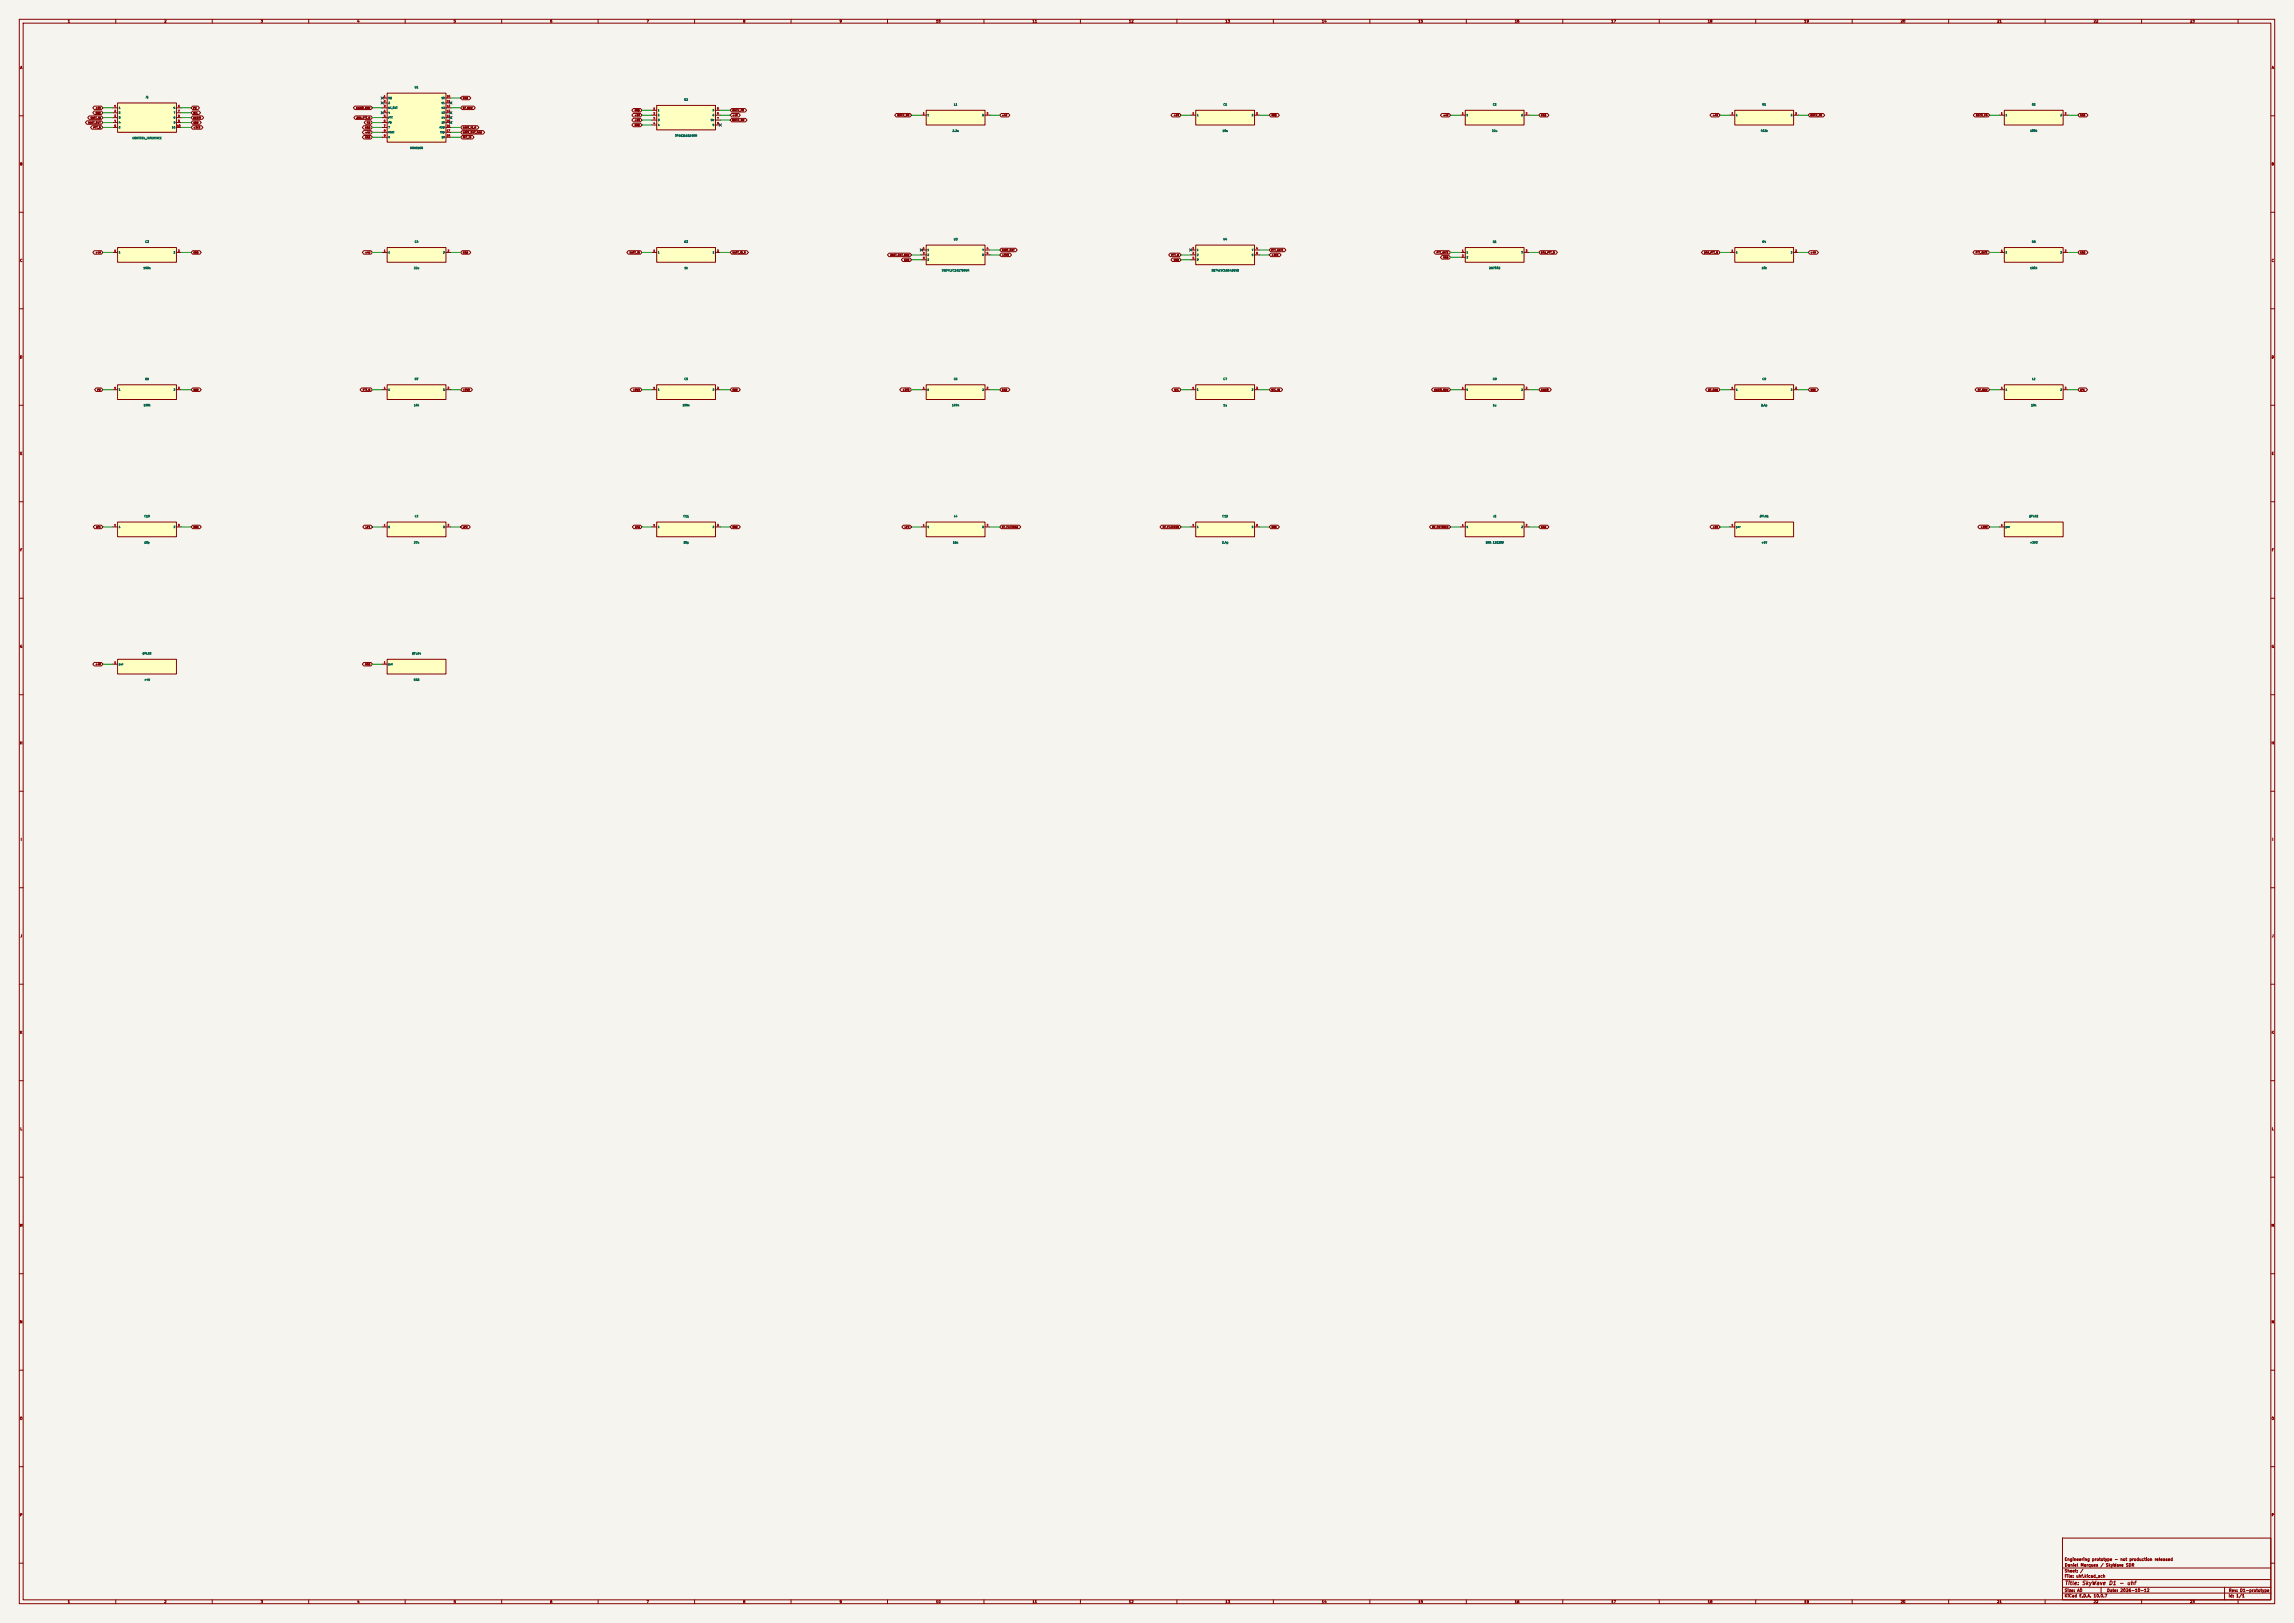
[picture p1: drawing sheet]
<svg xmlns="http://www.w3.org/2000/svg" width="1189mm" height="841mm" viewBox="0 0 1189 841" stroke-linecap="round" stroke-linejoin="round" font-family="sans-serif">
<defs><g id="words">
<text font-size="2" fill="#840000" x="1070" y="822">Title: SkyWave D1 - uhf</text>
<g font-size="1.5" fill="#840000">
<text x="1070" y="809">Engineering prototype - not production released</text>
<text x="1070" y="815">Sheet: /</text>
<text x="1070" y="812">Daniel Marques / SkyWave SDR</text>
<text x="1070" y="818">File: uhf.kicad_sch</text>
<text x="1070" y="825">Size: A0</text>
<text x="1092" y="825">Date: 2026-10-12</text>
<text x="1155" y="825">Rev: D1-prototype</text>
<text x="1070" y="828">KiCad E.D.A. 10.0.7</text>
<text x="1155" y="828">Id: 1/1</text>
</g>
<g font-size="1.3" fill="#840000">
<text x="35" y="12">1</text>
<text x="85" y="12">2</text>
<text x="135" y="12">3</text>
<text x="185" y="12">4</text>
<text x="235" y="12">5</text>
<text x="285" y="12">6</text>
<text x="335" y="12">7</text>
<text x="385" y="12">8</text>
<text x="435" y="12">9</text>
<text x="485" y="12">10</text>
<text x="535" y="12">11</text>
<text x="585" y="12">12</text>
<text x="635" y="12">13</text>
<text x="685" y="12">14</text>
<text x="735" y="12">15</text>
<text x="785" y="12">16</text>
<text x="835" y="12">17</text>
<text x="885" y="12">18</text>
<text x="935" y="12">19</text>
<text x="985" y="12">20</text>
<text x="1035" y="12">21</text>
<text x="1085" y="12">22</text>
<text x="1135" y="12">23</text>
<text x="10" y="36">A</text>
<text x="1177" y="36">A</text>
<text x="10" y="86">B</text>
<text x="1177" y="86">B</text>
<text x="10" y="136">C</text>
<text x="1177" y="136">C</text>
<text x="10" y="186">D</text>
<text x="1177" y="186">D</text>
<text x="10" y="236">E</text>
<text x="1177" y="236">E</text>
<text x="10" y="286">F</text>
<text x="1177" y="286">F</text>
<text x="10" y="336">G</text>
<text x="1177" y="336">G</text>
<text x="10" y="386">H</text>
<text x="1177" y="386">H</text>
<text x="11" y="436">I</text>
<text x="1178" y="436">I</text>
<text x="10" y="486">J</text>
<text x="1177" y="486">J</text>
<text x="10" y="536">K</text>
<text x="1177" y="536">K</text>
<text x="10" y="586">L</text>
<text x="1177" y="586">L</text>
<text x="10" y="636">M</text>
<text x="1177" y="636">M</text>
<text x="10" y="686">N</text>
<text x="1177" y="686">N</text>
<text x="10" y="736">O</text>
<text x="1177" y="736">O</text>
<text x="10" y="786">P</text>
<text x="1177" y="786">P</text>
<text x="35" y="831">1</text>
<text x="85" y="831">2</text>
<text x="135" y="831">3</text>
<text x="185" y="831">4</text>
<text x="235" y="831">5</text>
<text x="285" y="831">6</text>
<text x="335" y="831">7</text>
<text x="385" y="831">8</text>
<text x="435" y="831">9</text>
<text x="485" y="831">10</text>
<text x="535" y="831">11</text>
<text x="585" y="831">12</text>
<text x="635" y="831">13</text>
<text x="685" y="831">14</text>
<text x="735" y="831">15</text>
<text x="785" y="831">16</text>
<text x="835" y="831">17</text>
<text x="885" y="831">18</text>
<text x="935" y="831">19</text>
<text x="985" y="831">20</text>
<text x="1035" y="831">21</text>
<text x="1085" y="831">22</text>
<text x="1135" y="831">23</text>
</g>
<g font-size="1" fill="#006464">
<text x="215" y="46">U1</text>
<text x="75" y="51">J1</text>
<text x="354" y="52">U2</text>
<text x="494" y="55">L1</text>
<text x="634" y="55">C1</text>
<text x="774" y="55">C2</text>
<text x="913" y="55">R1</text>
<text x="1053" y="55">R2</text>
<text x="350" y="71">TPS62160DGKR</text>
<text x="494" y="69">2.2u</text>
<text x="633" y="69">10u</text>
<text x="773" y="69">22u</text>
<text x="912" y="69">402k</text>
<text x="1052" y="69">100k</text>
<text x="68" y="72">CONTROL_INTERFACE</text>
<text x="212" y="77">DRA818U</text>
<text x="494" y="125">U3</text>
<text x="634" y="125">U4</text>
<text x="75" y="126">C3</text>
<text x="215" y="126">C4</text>
<text x="355" y="126">R3</text>
<text x="774" y="126">Q1</text>
<text x="913" y="126">R4</text>
<text x="1053" y="126">R5</text>
<text x="74" y="140">100n</text>
<text x="214" y="140">22u</text>
<text x="355" y="140">1k</text>
<text x="488" y="141">SN74LVC1G17DBVR</text>
<text x="628" y="141">SN74LVC1G04DBVR</text>
<text x="772" y="140">2N7002</text>
<text x="913" y="140">10k</text>
<text x="1052" y="140">100k</text>
<text x="75" y="197">R6</text>
<text x="215" y="197">R7</text>
<text x="355" y="197">C5</text>
<text x="494" y="197">C6</text>
<text x="634" y="197">C7</text>
<text x="774" y="197">C8</text>
<text x="913" y="197">C9</text>
<text x="1053" y="197">L2</text>
<text x="74" y="211">100k</text>
<text x="214" y="211">10k</text>
<text x="354" y="211">100n</text>
<text x="493" y="211">100n</text>
<text x="634" y="211">1u</text>
<text x="774" y="211">1u</text>
<text x="913" y="211">2.4p</text>
<text x="1053" y="211">18n</text>
<text x="75" y="268">C10</text>
<text x="215" y="268">L3</text>
<text x="354" y="268">C11</text>
<text x="494" y="268">L4</text>
<text x="633" y="268">C12</text>
<text x="774" y="268">J2</text>
<text x="912" y="268">#FLG1</text>
<text x="1052" y="268">#FLG2</text>
<text x="75" y="282">10p</text>
<text x="214" y="282">27n</text>
<text x="354" y="282">10p</text>
<text x="494" y="282">18n</text>
<text x="633" y="282">2.4p</text>
<text x="770" y="282">SMA 132289</text>
<text x="913" y="282">+5V</text>
<text x="1052" y="282">+3V3</text>
<text x="74" y="339">#FLG3</text>
<text x="213" y="339">#FLG4</text>
<text x="75" y="353">+4V</text>
<text x="214" y="353">GND</text>
</g>
<g font-size=".9" fill="#a90000">
<text x="199" y="51">1</text>
<text x="199" y="53">2</text>
<text x="231" y="51">10</text>
<text x="231" y="53">11</text>
<text x="59" y="56">1</text>
<text x="59" y="58">2</text>
<text x="92" y="56">6</text>
<text x="92" y="58">7</text>
<text x="199" y="56">3</text>
<text x="199" y="58">4</text>
<text x="231" y="56">12</text>
<text x="231" y="58">13</text>
<text x="339" y="57">1</text>
<text x="339" y="59">2</text>
<text x="372" y="57">5</text>
<text x="372" y="59">6</text>
<text x="478" y="59">1</text>
<text x="511" y="59">2</text>
<text x="618" y="59">1</text>
<text x="651" y="59">2</text>
<text x="758" y="59">1</text>
<text x="791" y="59">2</text>
<text x="897" y="59">1</text>
<text x="930" y="59">2</text>
<text x="1037" y="59">1</text>
<text x="1070" y="59">2</text>
<text x="59" y="61">3</text>
<text x="59" y="63">4</text>
<text x="59" y="66">5</text>
<text x="92" y="66">10</text>
<text x="92" y="61">8</text>
<text x="92" y="63">9</text>
<text x="199" y="61">5</text>
<text x="199" y="63">6</text>
<text x="199" y="66">7</text>
<text x="231" y="61">14</text>
<text x="231" y="63">15</text>
<text x="231" y="66">16</text>
<text x="339" y="62">3</text>
<text x="339" y="65">4</text>
<text x="372" y="62">7</text>
<text x="372" y="65">8</text>
<text x="199" y="68">8</text>
<text x="199" y="71">9</text>
<text x="231" y="68">17</text>
<text x="231" y="71">18</text>
<text x="59" y="131">1</text>
<text x="92" y="131">2</text>
<text x="199" y="131">1</text>
<text x="232" y="131">2</text>
<text x="339" y="131">1</text>
<text x="372" y="131">2</text>
<text x="478" y="129">1</text>
<text x="478" y="132">2</text>
<text x="511" y="129">4</text>
<text x="511" y="132">5</text>
<text x="618" y="129">1</text>
<text x="618" y="132">2</text>
<text x="651" y="129">4</text>
<text x="651" y="132">5</text>
<text x="758" y="131">1</text>
<text x="791" y="131">3</text>
<text x="897" y="131">1</text>
<text x="930" y="131">2</text>
<text x="1037" y="131">1</text>
<text x="1070" y="131">2</text>
<text x="478" y="134">3</text>
<text x="618" y="134">3</text>
<text x="758" y="133">2</text>
<text x="59" y="202">1</text>
<text x="92" y="202">2</text>
<text x="199" y="202">1</text>
<text x="232" y="202">2</text>
<text x="339" y="202">1</text>
<text x="372" y="202">2</text>
<text x="478" y="202">1</text>
<text x="511" y="202">2</text>
<text x="618" y="202">1</text>
<text x="651" y="202">2</text>
<text x="758" y="202">1</text>
<text x="791" y="202">2</text>
<text x="897" y="202">1</text>
<text x="930" y="202">2</text>
<text x="1037" y="202">1</text>
<text x="1070" y="202">2</text>
<text x="59" y="273">1</text>
<text x="92" y="273">2</text>
<text x="199" y="273">1</text>
<text x="232" y="273">2</text>
<text x="339" y="273">1</text>
<text x="372" y="273">2</text>
<text x="478" y="273">1</text>
<text x="511" y="273">2</text>
<text x="618" y="273">1</text>
<text x="651" y="273">2</text>
<text x="758" y="273">1</text>
<text x="791" y="273">2</text>
<text x="897" y="273">1</text>
<text x="1037" y="273">1</text>
<text x="59" y="344">1</text>
<text x="199" y="344">1</text>
</g>
<g font-size=".9" fill="#006464">
<text x="201" y="51">SQ</text>
<text x="229" y="51">10</text>
<text x="61" y="57">1</text>
<text x="61" y="59">2</text>
<text x="90" y="57">6</text>
<text x="90" y="59">7</text>
<text x="201" y="54">2</text>
<text x="201" y="57">AF_OUT</text>
<text x="201" y="59">4</text>
<text x="229" y="54">11</text>
<text x="229" y="57">12</text>
<text x="229" y="59">13</text>
<text x="341" y="58">1</text>
<text x="369" y="58">5</text>
<text x="61" y="62">3</text>
<text x="61" y="64">4</text>
<text x="90" y="62">8</text>
<text x="90" y="64">9</text>
<text x="201" y="62">PTT</text>
<text x="201" y="64">PD</text>
<text x="229" y="62">14</text>
<text x="229" y="64">15</text>
<text x="341" y="60">2</text>
<text x="341" y="63">3</text>
<text x="341" y="65">4</text>
<text x="368" y="63">SW</text>
<text x="369" y="60">6</text>
<text x="369" y="65">8</text>
<text x="481" y="60">1</text>
<text x="509" y="60">2</text>
<text x="620" y="60">1</text>
<text x="649" y="60">2</text>
<text x="760" y="60">1</text>
<text x="788" y="60">2</text>
<text x="900" y="60">1</text>
<text x="928" y="60">2</text>
<text x="1039" y="60">1</text>
<text x="1068" y="60">2</text>
<text x="61" y="67">5</text>
<text x="89" y="67">10</text>
<text x="201" y="67">7</text>
<text x="201" y="69">VBAT</text>
<text x="201" y="72">9</text>
<text x="228" y="67">RXD</text>
<text x="228" y="69">TXD</text>
<text x="229" y="72">18</text>
<text x="61" y="131">1</text>
<text x="90" y="131">2</text>
<text x="201" y="131">1</text>
<text x="230" y="131">2</text>
<text x="341" y="131">1</text>
<text x="369" y="131">2</text>
<text x="481" y="130">1</text>
<text x="509" y="130">Y</text>
<text x="620" y="130">1</text>
<text x="649" y="130">Y</text>
<text x="760" y="131">1</text>
<text x="788" y="131">3</text>
<text x="900" y="131">1</text>
<text x="928" y="131">2</text>
<text x="1039" y="131">1</text>
<text x="1068" y="131">2</text>
<text x="481" y="133">2</text>
<text x="481" y="135">3</text>
<text x="509" y="133">5</text>
<text x="620" y="133">2</text>
<text x="620" y="135">3</text>
<text x="649" y="133">5</text>
<text x="760" y="134">2</text>
<text x="61" y="203">1</text>
<text x="90" y="203">2</text>
<text x="201" y="203">1</text>
<text x="230" y="203">2</text>
<text x="341" y="203">1</text>
<text x="369" y="203">2</text>
<text x="481" y="203">1</text>
<text x="509" y="203">2</text>
<text x="620" y="203">1</text>
<text x="649" y="203">2</text>
<text x="760" y="203">1</text>
<text x="788" y="203">2</text>
<text x="900" y="203">1</text>
<text x="928" y="203">2</text>
<text x="1039" y="203">1</text>
<text x="1068" y="203">2</text>
<text x="61" y="274">1</text>
<text x="90" y="274">2</text>
<text x="201" y="274">1</text>
<text x="230" y="274">2</text>
<text x="341" y="274">1</text>
<text x="369" y="274">2</text>
<text x="481" y="274">1</text>
<text x="509" y="274">2</text>
<text x="620" y="274">1</text>
<text x="649" y="274">2</text>
<text x="760" y="274">1</text>
<text x="788" y="274">2</text>
<text x="900" y="274">pwr</text>
<text x="1039" y="274">pwr</text>
<text x="61" y="345">pwr</text>
<text x="201" y="345">pwr</text>
</g>
<g font-size=".9" fill="#840000">
<text x="240" y="52">GND</text>
<text x="49" y="59">GND</text>
<text x="49" y="57">+5V</text>
<text x="100" y="57">PD</text>
<text x="100" y="59">MIC</text>
<text x="184" y="57">AUDIO_RAW</text>
<text x="240" y="57">RF_RAW</text>
<text x="329" y="58">GND</text>
<text x="379" y="58">BUCK_FB</text>
<text x="46" y="64">UART_OUT</text>
<text x="47" y="62">UART_IN</text>
<text x="100" y="62">AUDIO</text>
<text x="100" y="64">GND</text>
<text x="185" y="62">DRA_PTT_N</text>
<text x="190" y="64">PD</text>
<text x="329" y="66">GND</text>
<text x="329" y="63">+5V</text>
<text x="329" y="60">+5V</text>
<text x="379" y="63">BUCK_SW</text>
<text x="379" y="60">+4V</text>
<text x="465" y="60">BUCK_SW</text>
<text x="519" y="60">+4V</text>
<text x="608" y="60">+5V</text>
<text x="659" y="60">GND</text>
<text x="748" y="60">+4V</text>
<text x="799" y="60">GND</text>
<text x="888" y="60">+4V</text>
<text x="938" y="60">BUCK_FB</text>
<text x="1024" y="60">BUCK_FB</text>
<text x="1078" y="60">GND</text>
<text x="48" y="67">PTT_N</text>
<text x="100" y="67">+3V3</text>
<text x="189" y="72">GND</text>
<text x="189" y="67">GND</text>
<text x="189" y="69">+4V</text>
<text x="240" y="67">UART_IN_R</text>
<text x="240" y="69">UART_OUT_RAW</text>
<text x="240" y="72">MIC_IN</text>
<text x="49" y="132">+4V</text>
<text x="100" y="132">GND</text>
<text x="189" y="132">+4V</text>
<text x="240" y="132">GND</text>
<text x="326" y="132">UART_IN</text>
<text x="379" y="132">UART_IN_R</text>
<text x="519" y="130">UART_OUT</text>
<text x="659" y="130">PTT_GATE</text>
<text x="745" y="132">PTT_GATE</text>
<text x="799" y="132">DRA_PTT_N</text>
<text x="883" y="132">DRA_PTT_N</text>
<text x="938" y="132">+4V</text>
<text x="1024" y="132">PTT_GATE</text>
<text x="1078" y="132">GND</text>
<text x="461" y="133">UART_OUT_RAW</text>
<text x="468" y="135">GND</text>
<text x="519" y="133">+3V3</text>
<text x="607" y="133">PTT_N</text>
<text x="608" y="135">GND</text>
<text x="659" y="133">+3V3</text>
<text x="748" y="134">GND</text>
<text x="50" y="203">PD</text>
<text x="100" y="203">GND</text>
<text x="188" y="203">PTT_N</text>
<text x="240" y="203">+3V3</text>
<text x="328" y="203">+3V3</text>
<text x="379" y="203">GND</text>
<text x="468" y="203">+3V3</text>
<text x="519" y="203">GND</text>
<text x="609" y="203">MIC</text>
<text x="659" y="203">MIC_IN</text>
<text x="743" y="203">AUDIO_RAW</text>
<text x="799" y="203">AUDIO</text>
<text x="885" y="203">RF_RAW</text>
<text x="938" y="203">GND</text>
<text x="1025" y="203">RF_RAW</text>
<text x="1078" y="203">LP1</text>
<text x="50" y="274">LP1</text>
<text x="100" y="274">GND</text>
<text x="189" y="274">LP1</text>
<text x="240" y="274">LP2</text>
<text x="329" y="274">LP2</text>
<text x="379" y="274">GND</text>
<text x="469" y="274">LP2</text>
<text x="519" y="274">RF_FILTERED</text>
<text x="603" y="274">RF_FILTERED</text>
<text x="659" y="274">GND</text>
<text x="742" y="274">RF_FILTERED</text>
<text x="799" y="274">GND</text>
<text x="888" y="274">+5V</text>
<text x="1026" y="274">+3V3</text>
<text x="49" y="345">+4V</text>
<text x="189" y="345">GND</text>
</g>
</g></defs>
<path d="M0 0h1189v841h-1189z" fill="#f5f4ef" stroke="#f5f4ef" stroke-width=".52"/>
<g fill="none" stroke="#840000" stroke-width=".52">
<path d="M10 10h1169v821h-1169zM12 12h1165v817h-1165zM60 10v2M110 10v2M160 10v2M210 10v2M260 10v2M310 10v2M360 10v2M410 10v2M460 10v2M510 10v2"/>
<path d="M560 10v2M610 10v2M660 10v2M710 10v2M760 10v2M810 10v2M860 10v2M910 10v2M960 10v2M1010 10v2M1060 10v2M1110 10v2"/>
<path d="M1160 10v2M10 60h2M1177 60h2M10 110h2M1177 110h2M10 160h2M1177 160h2M10 210h2M1177 210h2M10 260h2M1177 260h2M10 310h2"/>
<path d="M1177 310h2M10 360h2M1177 360h2M10 410h2M1177 410h2M10 460h2M1177 460h2M10 510h2M1177 510h2M10 560h2M1177 560h2M10 610h2"/>
<path d="M1177 610h2M10 660h2M1177 660h2M10 710h2M1177 710h2M10 760h2M1177 760h2M1069 797h108v32h-108zM10 810h2M1069 818h108M1069 812h108M1177 810h2"/>
<path d="M60 829v2M110 829v2M160 829v2M210 829v2M260 829v2M310 829v2M360 829v2M410 829v2M460 829v2M510 829v2M560 829v2M610 829v2"/>
<path d="M660 829v2M710 829v2M760 829v2M810 829v2M860 829v2M910 829v2M960 829v2M1010 829v2M1060 829v2M1069 825h108M1069 822h108M1089 822v3"/>
<path d="M1110 829v2M1153 822v7M1160 829v2"/>
</g>
<path d="M201 48h30v26h-30z" fill="#ffffc2"/>
<g fill="none" stroke="#840000" stroke-width=".52">
<path d="M198 51h3M198 53h3M198 56h3M198 58h3M201 48h30v26h-30zM231 51h3M231 53h3M231 56h3M231 58h3M198 61h3M198 63h3M198 66h3"/>
<path d="M198 69h3M198 71h3M231 61h3M231 63h3M231 66h3M231 69h3M231 71h3"/>
</g>
<path d="M61 199h30v8h-30z" fill="#ffffc2"/>
<path d="M61 199h30v8h-30zM58 202h3M91 202h3" fill="none" stroke="#840000" stroke-width=".52"/>
<path d="M620 199h30v8h-30z" fill="#ffffc2"/>
<path d="M620 199h30v8h-30zM617 202h3M650 202h3" fill="none" stroke="#840000" stroke-width=".52"/>
<path d="M61 271h30v7h-30z" fill="#ffffc2"/>
<path d="M58 273h3M61 271h30v7h-30zM91 273h3" fill="none" stroke="#840000" stroke-width=".52"/>
<path d="M61 342h30v7h-30z" fill="#ffffc2"/>
<path d="M58 344h3M61 342h30v7h-30z" fill="none" stroke="#840000" stroke-width=".52"/>
<path d="M201 342h30v7h-30z" fill="#ffffc2"/>
<path d="M198 344h3M201 342h30v7h-30z" fill="none" stroke="#840000" stroke-width=".52"/>
<path d="M201 271h30v7h-30z" fill="#ffffc2"/>
<path d="M198 273h3M201 271h30v7h-30zM231 273h3" fill="none" stroke="#840000" stroke-width=".52"/>
<path d="M759 128h31v8h-31z" fill="#ffffc2"/>
<path d="M757 131h2M757 133h2M759 128h31v8h-31zM790 131h2" fill="none" stroke="#840000" stroke-width=".52"/>
<path d="M759 57h31v8h-31z" fill="#ffffc2"/>
<path d="M757 60h2M759 57h31v8h-31zM790 60h2" fill="none" stroke="#840000" stroke-width=".52"/>
<path d="M620 57h30v8h-30z" fill="#ffffc2"/>
<path d="M617 60h3M620 57h30v8h-30zM650 60h3" fill="none" stroke="#840000" stroke-width=".52"/>
<path d="M620 127h30v10h-30z" fill="#ffffc2"/>
<path d="M617 130h3M617 132h3M617 135h3M620 127h30v10h-30zM650 130h3M650 132h3" fill="none" stroke="#840000" stroke-width=".52"/>
<path d="M480 271h31v7h-31z" fill="#ffffc2"/>
<path d="M478 273h2M480 271h31v7h-31zM511 273h2" fill="none" stroke="#840000" stroke-width=".52"/>
<path d="M201 128h30v8h-30z" fill="#ffffc2"/>
<path d="M198 131h3M201 128h30v8h-30zM231 131h3" fill="none" stroke="#840000" stroke-width=".52"/>
<path d="M201 199h30v8h-30z" fill="#ffffc2"/>
<path d="M201 199h30v8h-30zM198 202h3M231 202h3" fill="none" stroke="#840000" stroke-width=".52"/>
<path d="M480 199h31v8h-31z" fill="#ffffc2"/>
<path d="M480 199h31v8h-31zM478 202h2M511 202h2" fill="none" stroke="#840000" stroke-width=".52"/>
<path d="M759 271h31v7h-31z" fill="#ffffc2"/>
<path d="M757 273h2M759 271h31v7h-31zM790 273h2" fill="none" stroke="#840000" stroke-width=".52"/>
<path d="M480 127h31v10h-31z" fill="#ffffc2"/>
<path d="M478 130h2M478 132h2M478 135h2M480 127h31v10h-31zM511 130h2M511 132h2" fill="none" stroke="#840000" stroke-width=".52"/>
<path d="M340 271h31v7h-31z" fill="#ffffc2"/>
<path d="M338 273h2M340 271h31v7h-31zM371 273h2" fill="none" stroke="#840000" stroke-width=".52"/>
<path d="M480 57h31v8h-31z" fill="#ffffc2"/>
<path d="M478 60h2M480 57h31v8h-31zM511 60h2" fill="none" stroke="#840000" stroke-width=".52"/>
<path d="M340 128h31v8h-31z" fill="#ffffc2"/>
<path d="M338 131h2M340 128h31v8h-31zM371 131h2" fill="none" stroke="#840000" stroke-width=".52"/>
<path d="M340 199h31v8h-31z" fill="#ffffc2"/>
<path d="M340 199h31v8h-31zM338 202h2M371 202h2" fill="none" stroke="#840000" stroke-width=".52"/>
<path d="M340 55h31v12h-31z" fill="#ffffc2"/>
<path d="M338 57h2M338 60h2M340 55h31v12h-31zM371 57h2M371 60h2M338 62h2M338 65h2M371 62h2M371 65h2" fill="none" stroke="#840000" stroke-width=".52"/>
<path d="M1039 128h30v8h-30z" fill="#ffffc2"/>
<path d="M1036 131h3M1039 128h30v8h-30zM1069 131h3" fill="none" stroke="#840000" stroke-width=".52"/>
<path d="M899 57h31v8h-31z" fill="#ffffc2"/>
<path d="M897 60h2M899 57h31v8h-31zM930 60h2" fill="none" stroke="#840000" stroke-width=".52"/>
<path d="M899 199h31v8h-31z" fill="#ffffc2"/>
<path d="M899 199h31v8h-31zM897 202h2M930 202h2" fill="none" stroke="#840000" stroke-width=".52"/>
<path d="M1039 57h30v8h-30z" fill="#ffffc2"/>
<path d="M1036 60h3M1039 57h30v8h-30zM1069 60h3" fill="none" stroke="#840000" stroke-width=".52"/>
<path d="M899 271h31v7h-31z" fill="#ffffc2"/>
<path d="M897 273h2M899 271h31v7h-31z" fill="none" stroke="#840000" stroke-width=".52"/>
<path d="M899 128h31v8h-31z" fill="#ffffc2"/>
<path d="M897 131h2M899 128h31v8h-31zM930 131h2" fill="none" stroke="#840000" stroke-width=".52"/>
<path d="M1039 199h30v8h-30z" fill="#ffffc2"/>
<path d="M1039 199h30v8h-30zM1036 202h3M1069 202h3" fill="none" stroke="#840000" stroke-width=".52"/>
<path d="M1039 271h30v7h-30z" fill="#ffffc2"/>
<path d="M1036 273h3M1039 271h30v7h-30z" fill="none" stroke="#840000" stroke-width=".52"/>
<path d="M61 53h30v16h-30z" fill="#ffffc2"/>
<path d="M58 56h3M58 58h3M61 53h30v16h-30zM91 56h3M91 58h3M58 61h3M58 63h3M58 66h3M91 61h3M91 63h3M91 66h3" fill="none" stroke="#840000" stroke-width=".52"/>
<path d="M759 199h31v8h-31z" fill="#ffffc2"/>
<path d="M759 199h31v8h-31zM757 202h2M790 202h2" fill="none" stroke="#840000" stroke-width=".52"/>
<path d="M620 271h30v7h-30z" fill="#ffffc2"/>
<path d="M617 273h3M620 271h30v7h-30zM650 273h3" fill="none" stroke="#840000" stroke-width=".52"/>
<path d="M61 128h30v8h-30z" fill="#ffffc2"/>
<g fill="none" stroke="#840000" stroke-width=".52">
<path d="M49 58h4v1h-4l-1-1zM49 55h4v1v1h-4l-1-1zM100 55h3v1v1h-3l-1-1zM100 58h3h1l-1 1h-3l-1-1zM184 55h8l1 1-1 1h-8l-1-1zM240 55h6v1v1h-6l-1-1zM240 50h3l1 1-1 1h-3l-1-1zM328 56h4l1 1-1 1h-4l-1-1zM328 59h4l1 1-1 1h-4l-1-1zM379 56h7l1 1-1 1h-7l-1-1zM379 59h4l1 1-1 1h-4l-1-1zM464 59h8v1v1h-8v-1z"/>
<path d="M519 59h4v1v1h-4l-1-1zM608 59h3l1 1-1 1h-3l-1-1zM659 59h3l1 1-1 1h-3l-1-1zM747 59h4l1 1-1 1h-4v-1zM798 59h4l1 1-1 1h-4v-1zM887 59h4l1 1-1 1h-4l-1-1zM938 59h7l1 1-1 1h-7l-1-1zM1024 59h6l1 1-1 1h-6l-1-1zM1078 59h3l1 1-1 1h-3l-1-1zM45 63h8v1h-8l-1-1zM46 60h7v1v1h-7l-1-1zM48 65h5v1v1h-5l-1-1z"/>
<path d="M100 60h5l1 1-1 1h-5l-1-1zM100 63h4v1h-4l-1-1zM100 65h4l1 1-1 1h-4l-1-1zM184 60h8l1 1-1 1h-8l-1-1zM189 70h3l1 1-1 1h-3l-1-1zM189 65h3l1 1-1 1h-3l-1-1zM189 68h3l1 1h-1h-3h-1zM190 63h2h1l-1 1h-2l-1-1zM240 65h7l1 1-1 1h-7l-1-1zM240 68h10l1 1h-1h-10h-1zM240 70h5l1 1-1 1h-5l-1-1zM328 64h4l1 1-1 1h-4l-1-1z"/>
<path d="M328 61h4l1 1-1 1h-4l-1-1zM379 61h7l1 1-1 1h-7l-1-1zM49 130h4v1v1h-4l-1-1zM58 131h3M61 128h30v8h-30zM91 131h3M100 130h4v1v1h-4l-1-1zM189 130h3l1 1-1 1h-3l-1-1zM240 130h3l1 1-1 1h-3l-1-1zM326 130h6l1 1-1 1h-6l-1-1zM379 130h8l1 1-1 1h-8l-1-1zM461 131h11v1v1h-11l-1-1z"/>
<path d="M468 134h4v1v1h-4l-1-1zM519 131h4l1 1-1 1h-4l-1-1zM519 129h7l1 1h-1h-7h-1zM607 131h4l1 1-1 1h-4l-1-1zM608 134h3l1 1-1 1h-3l-1-1zM659 131h4l1 1-1 1h-4l-1-1zM659 129h7l1 1h-1h-7h-1zM744 130h7l1 1-1 1h-7l-1-1zM747 132h4l1 1-1 1h-4v-1zM798 130h8l1 1-1 1h-8v-1zM883 130h8l1 1-1 1h-8l-1-1zM938 130h4l1 1-1 1h-4l-1-1z"/>
<path d="M1023 130h7l1 1-1 1h-7v-1zM1078 130h3l1 1-1 1h-3l-1-1zM50 201h3v1v1h-3l-1-1zM100 201h4v1v1h-4l-1-1zM187 201h5l1 1-1 1h-5v-1zM240 201h4l1 1-1 1h-4l-1-1zM327 201h5l1 1-1 1h-5v-1zM379 201h4l1 1-1 1h-4l-1-1zM467 201h5v1v1h-5l-1-1zM519 201h4v1v1h-4l-1-1zM608 201h3l1 1-1 1h-3l-1-1zM659 201h5l1 1-1 1h-5l-1-1z"/>
<path d="M743 201h8l1 1-1 1h-8l-1-1zM798 201h5l1 1-1 1h-5v-1zM885 201h6l1 1-1 1h-6l-1-1zM938 201h4l1 1-1 1h-4l-1-1zM1024 201h6l1 1-1 1h-6v-1zM1078 201h3l1 1-1 1h-3l-1-1zM49 272h4v1v1h-4l-1-1zM100 272h4v1v1h-4l-1-1zM189 272h3l1 1-1 1h-3l-1-1zM240 272h3l1 1-1 1h-3l-1-1zM329 272h3l1 1-1 1h-3l-1-1zM379 272h4l1 1-1 1h-4l-1-1z"/>
<path d="M468 272h4v1v1h-4l-1-1zM519 272h9l1 1-1 1h-9l-1-1zM602 272h9l1 1-1 1h-9l-1-1zM659 272h3l1 1-1 1h-3l-1-1zM742 272h9l1 1-1 1h-9l-1-1zM798 272h4l1 1-1 1h-4v-1zM887 272h4l1 1-1 1h-4l-1-1zM1026 272h4l1 1-1 1h-4l-1-1zM49 343h4v1v1h-4l-1-1zM189 343h3l1 1-1 1h-3l-1-1z"/>
</g>
<g fill="none" stroke="#009600" stroke-width=".52">
<path d="M53 56h5M53 58h5M94 56h5M94 58h5M193 56h5M234 51h5M234 56h5M333 60h5M333 57h5M373 60h5M373 57h5M472 60h6"/>
<path d="M513 60h5M612 60h5M653 60h5M752 60h5M792 60h6M892 60h5M932 60h5M1031 60h5M1072 60h5M53 66h5M53 63h5M53 61h5"/>
<path d="M94 66h5M94 63h5M94 61h5M193 66h5M193 63h5M193 69h5M193 71h5M193 61h5M234 66h5M234 69h5M234 71h5M333 62h5"/>
<path d="M333 65h5M373 62h5M53 131h5M94 131h5M193 131h5M234 131h5M333 131h5M373 131h5M472 135h6M472 132h6M513 132h5M513 130h5"/>
<path d="M612 135h5M612 132h5M653 132h5M653 130h5M752 131h5M752 133h5M792 131h6M892 131h5M932 131h5M1031 131h5M1072 131h5M53 202h5"/>
<path d="M94 202h5M193 202h5M234 202h5M333 202h5M373 202h5M472 202h6M513 202h5M612 202h5M653 202h5M752 202h5M792 202h6M892 202h5"/>
<path d="M932 202h5M1031 202h5M1072 202h5M53 273h5M94 273h5M193 273h5M234 273h5M333 273h5M373 273h5M472 273h6M513 273h5M612 273h5"/>
<path d="M653 273h5M752 273h5M792 273h6M892 273h5M1031 273h5M53 344h5M193 344h5"/>
</g>
<g fill="none" stroke="#000084" stroke-width=".52">
<path d="M198 50l1 1M198 53l1 1M198 58l1 1M199 50l-1 1M199 53l-1 1M199 58l-1 1M233 58l1 1M233 53l1 1M234 58l-1 1M234 53l-1 1M233 60l1 2M233 63l1 1"/>
<path d="M234 60l-1 2M234 63l-1 1M373 64l1 1M374 64l-1 1M477 129l1 1M478 129l-1 1M617 129l1 1M618 129l-1 1"/>
</g>
<use href="#words"/>
</svg>
